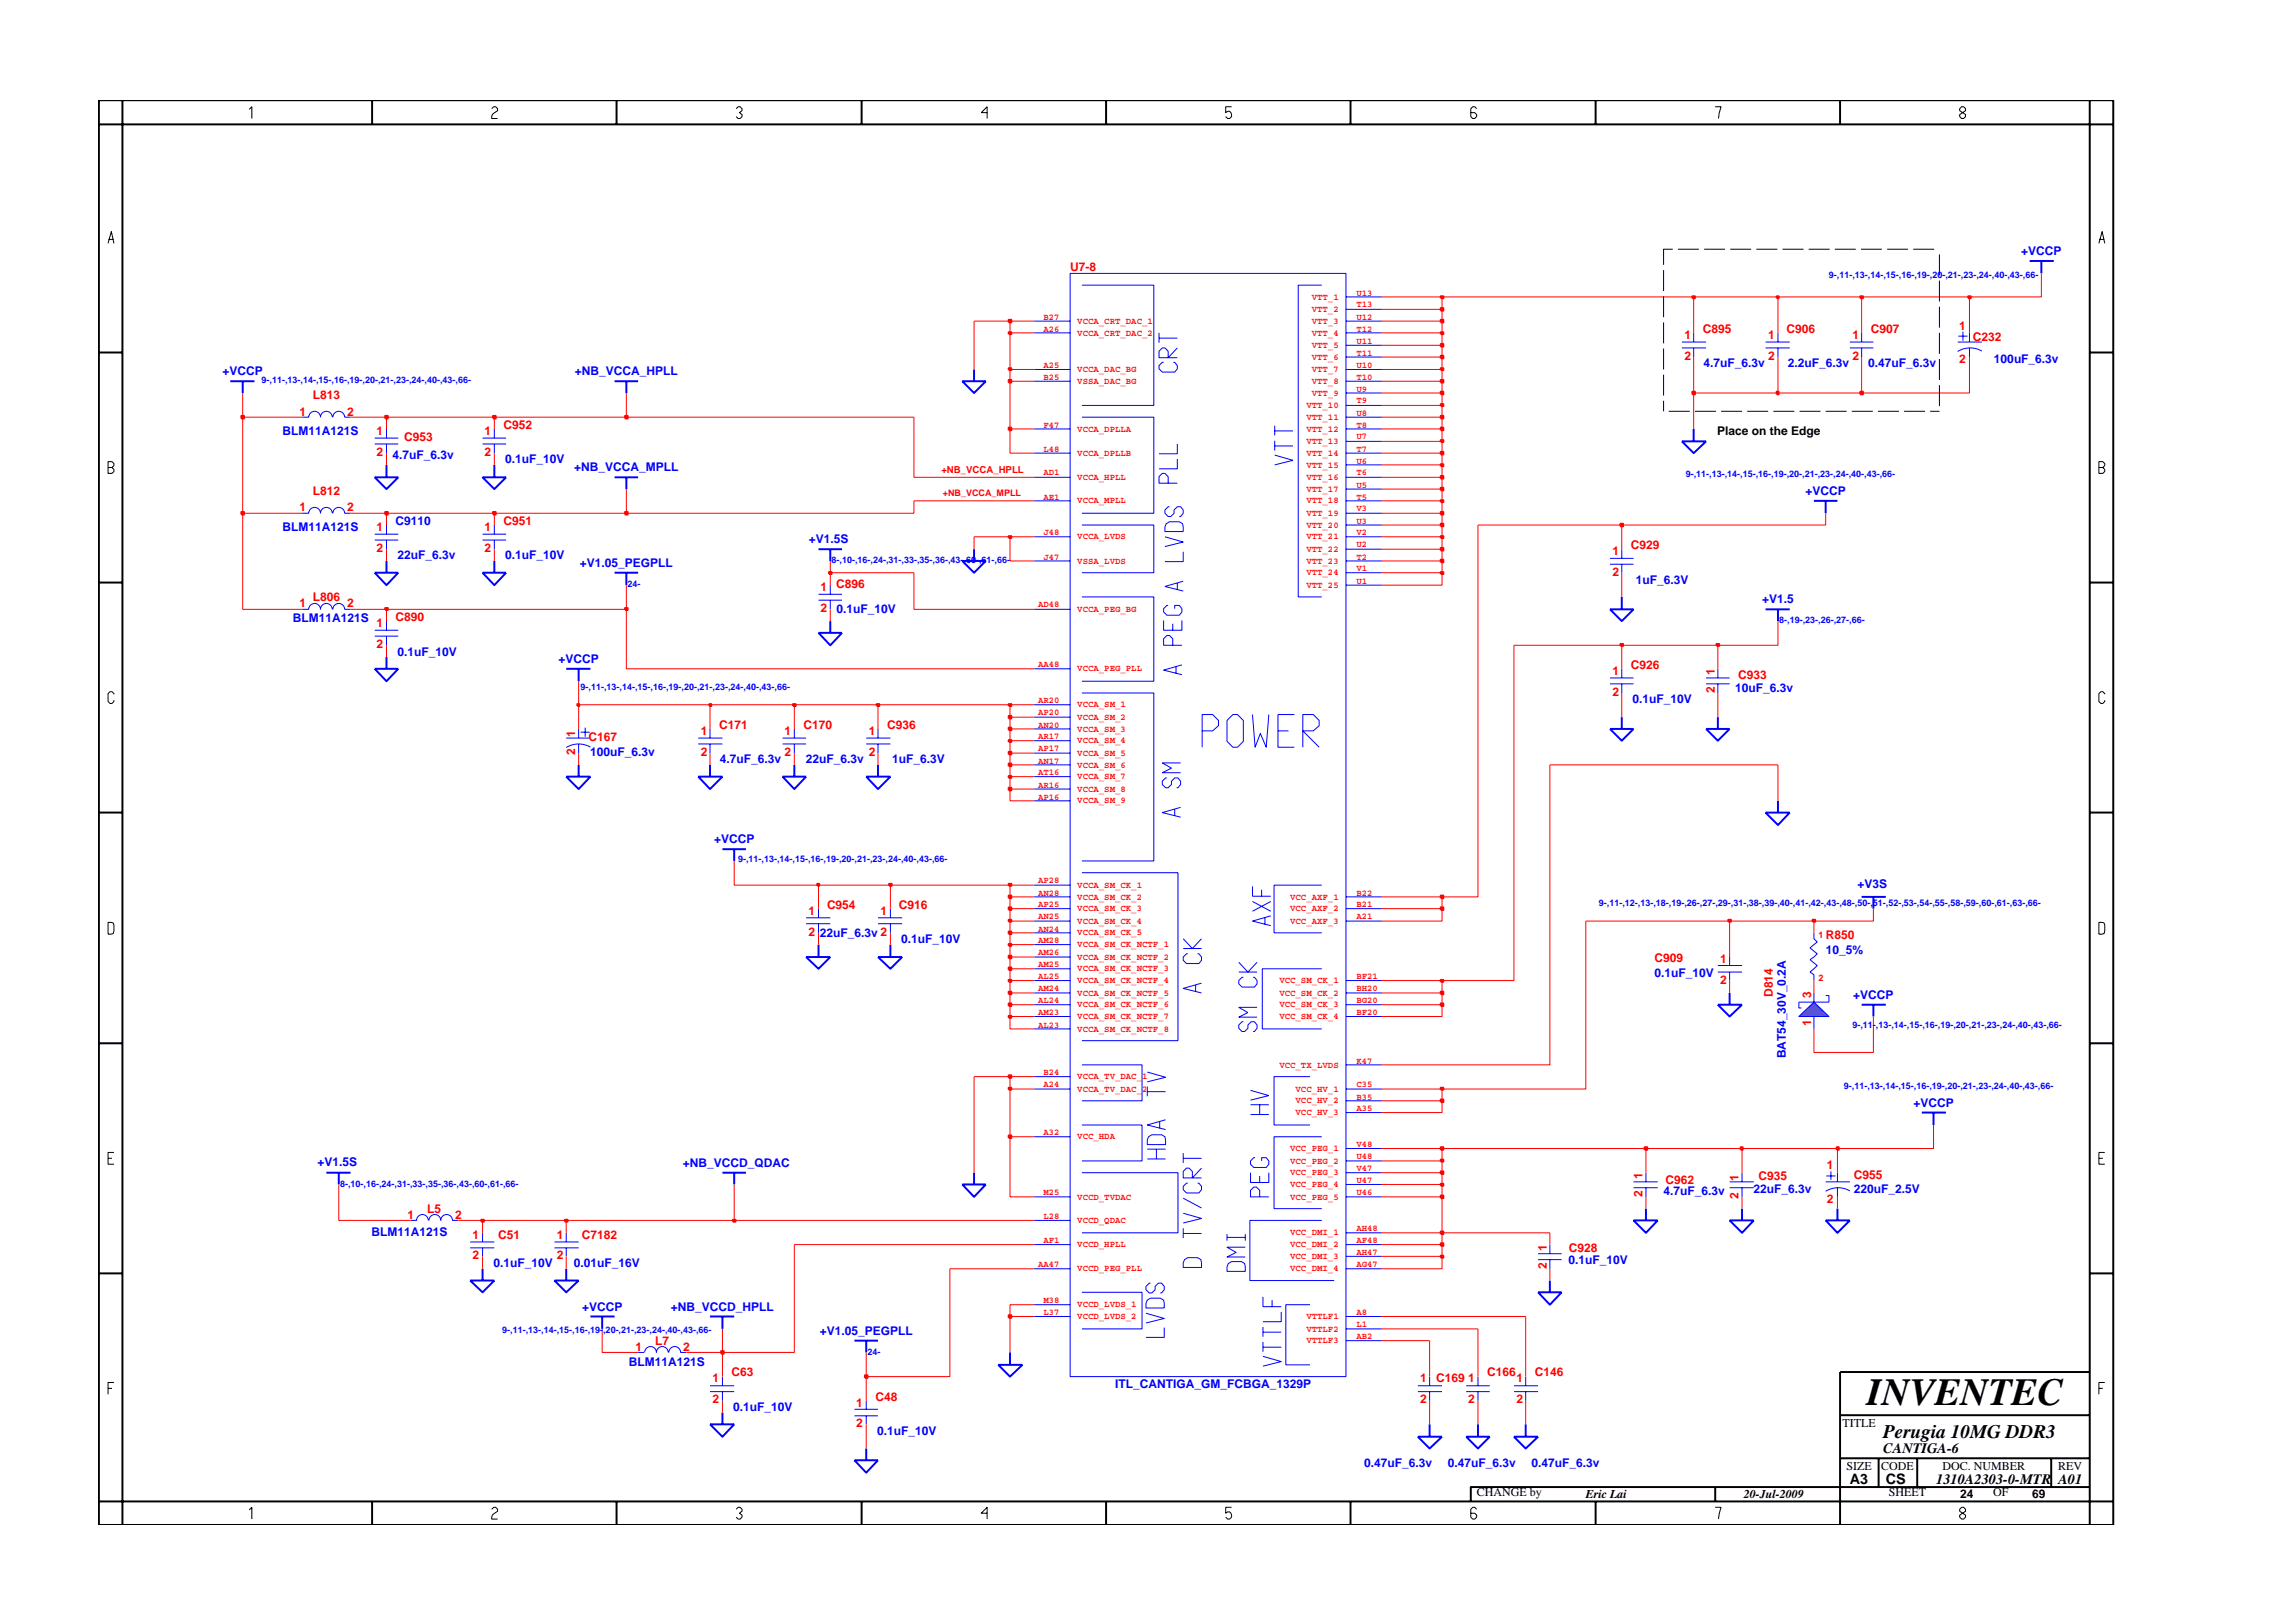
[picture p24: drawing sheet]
<svg xmlns="http://www.w3.org/2000/svg" width="297mm" height="210mm" viewBox="0 0 297 210" stroke-linecap="round" stroke-linejoin="round" font-family="sans-serif">
<defs><g id="words">
<text font-size="5" x="241.8" y="182">INVENTEC</text>
<text font-size="2.5" x="244" y="186.3">Perugia 10MG DDR3</text>
<g font-size="1.9">
<text x="244" y="188.2">CANTIGA-6</text>
<text x="239.6" y="192.2">A3</text>
<text x="244.3" y="192.3">CS</text>
<text x="250.8" y="192.2">1310A2303-0-MTR</text>
<text x="266.6" y="192.2">A01</text>
</g>
<g font-size="1.6" fill="#f00">
<text x="138.6" y="35.2">U7-8</text>
<text x="218.2" y="44">1</text>
<text x="218.2" y="46.7">2</text>
<text x="220.6" y="43.2">C895</text>
<text x="229" y="44">1</text>
<text x="229" y="46.7">2</text>
<text x="231.4" y="43.2">C906</text>
<text x="240" y="44">1</text>
<text x="240" y="46.7">2</text>
<text x="242.3" y="43.2">C907</text>
<text x="253.8" y="42.8">1</text>
<text x="253.8" y="47">2</text>
<text x="255.6" y="44.1">C232</text>
<text x="38.8" y="53.9">1</text>
<text x="40.5" y="51.7">L813</text>
<text x="45" y="53.9">2</text>
<text x="48.8" y="56.3">1</text>
<text x="48.8" y="59.1">2</text>
<text x="52.4" y="57.2">C953</text>
<text x="62.7" y="56.3">1</text>
<text x="62.7" y="59.1">2</text>
<text x="65.2" y="55.6">C952</text>
<text x="40.5" y="64.1">L812</text>
<text x="38.8" y="66.2">1</text>
<text x="45" y="66.2">2</text>
<text x="48.8" y="68.8">1</text>
<text x="48.8" y="71.5">2</text>
<text x="62.7" y="68.8">1</text>
<text x="62.7" y="71.5">2</text>
<text x="65.2" y="68">C951</text>
<text x="208.9" y="71.9">1</text>
<text x="211.3" y="71.1">C929</text>
<text x="40.5" y="77.9">L806</text>
<text x="106.3" y="76.6">1</text>
<text x="108.3" y="76.1">C896</text>
<text x="208.9" y="74.6">2</text>
<text x="38.8" y="78.7">1</text>
<text x="45" y="78.7">2</text>
<text x="48.8" y="81.2">1</text>
<text x="48.8" y="83.9">2</text>
<text x="51.3" y="80.4">C890</text>
<text x="106.3" y="79.3">2</text>
<text x="208.9" y="87.4">1</text>
<text x="211.3" y="86.7">C926</text>
<text x="222.1" y="89.8" transform="rotate(-90 222.1 89.8)">2</text>
<text x="222.1" y="87.5" transform="rotate(-90 222.1 87.5)">1</text>
<text x="225.2" y="88">C933</text>
<text x="74.5" y="95.5" transform="rotate(-90 74.5 95.5)">1</text>
<text x="90.8" y="95.2">1</text>
<text x="93.2" y="94.4">C171</text>
<text x="101.6" y="95.2">1</text>
<text x="104.1" y="94.4">C170</text>
<text x="112.5" y="95.2">1</text>
<text x="114.9" y="94.4">C936</text>
<text x="208.9" y="90.2">2</text>
<text x="74.5" y="97.8" transform="rotate(-90 74.5 97.8)">2</text>
<text x="76.2" y="96">C167</text>
<text x="90.8" y="98">2</text>
<text x="101.6" y="98">2</text>
<text x="112.5" y="98">2</text>
<text x="104.7" y="118.5">1</text>
<text x="107.1" y="117.8">C954</text>
<text x="114.1" y="118.5">1</text>
<text x="116.4" y="117.8">C916</text>
<text x="104.7" y="121.2">2</text>
<text x="214.3" y="124.6">C909</text>
<text x="222.9" y="124.7">1</text>
<text x="236.5" y="121.6">R850</text>
<text x="222.9" y="127.4">2</text>
<text x="229.6" y="129.1" transform="rotate(-90 229.6 129.1)">D814</text>
<text x="234.6" y="129.2" transform="rotate(-90 234.6 129.2)">3</text>
<text x="234.6" y="133" transform="rotate(-90 234.6 133)">1</text>
<text x="212.8" y="155.1" transform="rotate(-90 212.8 155.1)">2</text>
<text x="212.8" y="152.8" transform="rotate(-90 212.8 152.8)">1</text>
<text x="215.8" y="153.4">C962</text>
<text x="225.2" y="155.3" transform="rotate(-90 225.2 155.3)">2</text>
<text x="225.2" y="153" transform="rotate(-90 225.2 153)">1</text>
<text x="227.8" y="152.9">C935</text>
<text x="236.7" y="151.5">1</text>
<text x="236.7" y="155.8">2</text>
<text x="240.1" y="152.8">C955</text>
<text x="52.8" y="157.9">1</text>
<text x="55.3" y="157.2">L5</text>
<text x="59" y="157.9">2</text>
<text x="61.2" y="160.5">1</text>
<text x="64.5" y="160.4">C51</text>
<text x="72.1" y="160.5">1</text>
<text x="75.4" y="160.5">C7182</text>
<text x="61.2" y="163.2">2</text>
<text x="72.1" y="163.2">2</text>
<text x="200.4" y="164.4" transform="rotate(-90 200.4 164.4)">2</text>
<text x="200.4" y="162.1" transform="rotate(-90 200.4 162.1)">1</text>
<text x="203.2" y="162.2">C928</text>
<text x="82.3" y="175">1</text>
<text x="84.9" y="174.3">L7</text>
<text x="88.5" y="175">2</text>
<text x="92.3" y="179.1">1</text>
<text x="94.8" y="178.3">C63</text>
<text x="184" y="179.1">1</text>
<text x="186" y="179.1">C169</text>
<text x="190.2" y="179.1">1</text>
<text x="192.6" y="178.3">C166</text>
<text x="196.4" y="179.1">1</text>
<text x="198.8" y="178.3">C146</text>
<text x="92.3" y="181.8">2</text>
<text x="110.9" y="182.2">1</text>
<text x="110.9" y="184.9">2</text>
<text x="113.4" y="181.4">C48</text>
<text x="184" y="181.8">2</text>
<text x="190.2" y="181.8">2</text>
<text x="196.4" y="181.8">2</text>
</g>
<g font-size="1.6" fill="#00f">
<text x="261.8" y="33">+VCCP</text>
<text x="220.7" y="47.6">4.7uF_6.3v</text>
<text x="231.6" y="47.6">2.2uF_6.3v</text>
<text x="242" y="47.6">0.47uF_6.3v</text>
<text x="258.3" y="47">100uF_6.3v</text>
<text x="28.8" y="48.6">+VCCP</text>
<text x="74.5" y="48.6">+NB_VCCA_HPLL</text>
<text x="36.6" y="56.3">BLM11A121S</text>
<text x="50.8" y="59.5">4.7uF_6.3v</text>
<text x="65.4" y="60">0.1uF_10V</text>
<text x="74.4" y="61.1">+NB_VCCA_MPLL</text>
<text x="233.9" y="64.1">+VCCP</text>
<text x="36.6" y="68.8">BLM11A121S</text>
<text x="51.3" y="68">C9110</text>
<text x="104.8" y="70.3">+V1.5S</text>
<text x="51.5" y="72.5">22uF_6.3v</text>
<text x="65.4" y="72.5">0.1uF_10V</text>
<text x="75.1" y="73.4">+V1.05_PEGPLL</text>
<text x="211.9" y="75.6">1uF_6.3V</text>
<text x="37.9" y="80.6">BLM11A121S</text>
<text x="108.4" y="79.4">0.1uF_10V</text>
<text x="228.3" y="78.1">+V1.5</text>
<text x="51.5" y="84.9">0.1uF_10V</text>
<text x="72.3" y="85.9">+VCCP</text>
<text x="224.8" y="89.7">10uF_6.3v</text>
<text x="211.5" y="91.1">0.1uF_10V</text>
<text x="76.4" y="98">100uF_6.3v</text>
<text x="93.3" y="98.9">4.7uF_6.3v</text>
<text x="104.4" y="98.9">22uF_6.3v</text>
<text x="115.6" y="98.9">1uF_6.3V</text>
<text x="92.5" y="109.2">+VCCP</text>
<text x="240.6" y="115">+V3S</text>
<text x="106.2" y="121.4">22uF_6.3v 2</text>
<text x="116.8" y="122.2">0.1uF_10V</text>
<text x="236.5" y="123.6">10_5%</text>
<text x="214.3" y="126.5">0.1uF_10V</text>
<text x="240.1" y="129.4">+VCCP</text>
<text x="231.3" y="137.1" transform="rotate(-90 231.3 137.1)">BAT54_30V_0.2A</text>
<text x="247.9" y="143.4">+VCCP</text>
<text x="41.1" y="151.1">+V1.5S</text>
<text x="88.5" y="151.1">+NB_VCCD_QDAC</text>
<text x="215.5" y="154.8">4.7uF_6.3v</text>
<text x="227.2" y="154.6">22uF_6.3v</text>
<text x="240.1" y="154.5">220uF_2.5V</text>
<text x="48.1" y="160.1">BLM11A121S</text>
<text x="63.9" y="164.2">0.1uF_10V</text>
<text x="74.3" y="164.2">0.01uF_16V</text>
<text x="203.2" y="163.8">0.1uF_10V</text>
<text x="75.4" y="169.8">+VCCP</text>
<text x="86.9" y="169.8">+NB_VCCD_HPLL</text>
<text x="106.2" y="172.9">+V1.05_PEGPLL</text>
<text x="81.5" y="177">BLM11A121S</text>
<text x="144.5" y="179.9">ITL_CANTIGA_GM_FCBGA_1329P</text>
<text x="95" y="182.8">0.1uF_10V</text>
<text x="113.6" y="185.9">0.1uF_10V</text>
<text x="176.7" y="190">0.47uF_6.3v</text>
<text x="187.6" y="190">0.47uF_6.3v</text>
<text x="198.4" y="190">0.47uF_6.3v</text>
</g>
<g font-size="1.6">
<text x="222.4" y="56.3">Place on the Edge</text>
<text x="238.7" y="184.8">TITLE</text>
<text x="239.2" y="190.4">SIZE</text>
<text x="243.7" y="190.4">CODE</text>
<text x="251.6" y="190.4">DOC. NUMBER</text>
<text x="266.6" y="190.4">REV</text>
<text x="191.3" y="193.9">CHANGE by</text>
<text x="205.4" y="194.1">Eric Lai</text>
<text x="225.9" y="194.1">20-Jul-2009</text>
<text x="244.7" y="193.9">SHEET</text>
<text x="253.9" y="194.1">24</text>
<text x="258.2" y="193.9">OF</text>
<text x="263.3" y="194.1">69</text>
</g>
<g font-size="1.2" fill="#f00">
<text x="135.2" y="41.4">B27</text>
<text x="139.6" y="41.9">VCCA_CRT_DAC_1</text>
<text x="169.9" y="40.4">VTT_2</text>
<text x="169.9" y="41.9">VTT_3</text>
<text x="169.9" y="38.8">VTT_1</text>
<text x="175.7" y="39.8">T13</text>
<text x="175.7" y="41.4">U12</text>
<text x="175.7" y="38.3">U13</text>
<text x="135.2" y="43">A26</text>
<text x="135.2" y="47.6">A25</text>
<text x="139.6" y="43.5">VCCA_CRT_DAC_2</text>
<text x="169.9" y="43.5">VTT_4</text>
<text x="169.9" y="45.1">VTT_5</text>
<text x="169.9" y="46.6">VTT_6</text>
<text x="175.7" y="43">T12</text>
<text x="175.7" y="44.6">U11</text>
<text x="175.7" y="46.1">T11</text>
<text x="175.7" y="47.6">U10</text>
<text x="135.2" y="49.2">B25</text>
<text x="139.6" y="48.2">VCCA_DAC_BG</text>
<text x="139.6" y="49.7">VSSA_DAC_BG</text>
<text x="169.2" y="52.9">VTT_10</text>
<text x="169.9" y="48.2">VTT_7</text>
<text x="169.9" y="49.7">VTT_8</text>
<text x="169.9" y="51.3">VTT_9</text>
<text x="175.7" y="50.7">U9</text>
<text x="175.7" y="49.2">T10</text>
<text x="175.7" y="52.3">T9</text>
<text x="175.7" y="53.9">U8</text>
<text x="135.2" y="55.4">F47</text>
<text x="135.2" y="58.5">L48</text>
<text x="139.6" y="55.9">VCCA_DPLLA</text>
<text x="139.6" y="59">VCCA_DPLLB</text>
<text x="169.2" y="54.4">VTT_11</text>
<text x="169.2" y="55.9">VTT_12</text>
<text x="169.2" y="57.5">VTT_13</text>
<text x="169.2" y="59">VTT_14</text>
<text x="175.7" y="55.4">T8</text>
<text x="175.7" y="56.9">U7</text>
<text x="175.7" y="58.5">T7</text>
<text x="121.9" y="61.3">+NB_VCCA_HPLL</text>
<text x="122.1" y="64.3">+NB_VCCA_MPLL</text>
<text x="135.2" y="61.6">AD1</text>
<text x="135.2" y="64.7">AE1</text>
<text x="139.6" y="62.2">VCCA_HPLL</text>
<text x="139.6" y="65.2">VCCA_MPLL</text>
<text x="169.2" y="65.2">VTT_18</text>
<text x="169.2" y="60.6">VTT_15</text>
<text x="169.2" y="62.2">VTT_16</text>
<text x="169.2" y="63.7">VTT_17</text>
<text x="175.7" y="63.2">U5</text>
<text x="175.7" y="64.7">T5</text>
<text x="175.7" y="60.1">U6</text>
<text x="175.7" y="61.6">T6</text>
<text x="135.2" y="69.4">J48</text>
<text x="139.6" y="69.9">VCCA_LVDS</text>
<text x="169.2" y="66.8">VTT_19</text>
<text x="169.2" y="68.4">VTT_20</text>
<text x="169.2" y="69.9">VTT_21</text>
<text x="169.2" y="71.5">VTT_22</text>
<text x="175.7" y="66.2">V3</text>
<text x="175.7" y="67.8">U3</text>
<text x="175.7" y="69.4">V2</text>
<text x="175.7" y="70.9">U2</text>
<text x="135.2" y="72.5">J47</text>
<text x="139.6" y="73">VSSA_LVDS</text>
<text x="169.2" y="73">VTT_23</text>
<text x="169.2" y="74.5">VTT_24</text>
<text x="169.2" y="76.1">VTT_25</text>
<text x="175.7" y="72.5">T2</text>
<text x="175.7" y="74">V1</text>
<text x="175.7" y="75.6">U1</text>
<text x="134.5" y="78.7">AD48</text>
<text x="139.6" y="79.3">VCCA_PEG_BG</text>
<text x="134.5" y="86.5">AA48</text>
<text x="139.6" y="87">VCCA_PEG_PLL</text>
<text x="134.5" y="91.1">AR20</text>
<text x="134.5" y="92.7">AP20</text>
<text x="134.5" y="94.3">AN20</text>
<text x="134.5" y="95.8">AR17</text>
<text x="139.6" y="93.3">VCCA_SM_2</text>
<text x="139.6" y="94.8">VCCA_SM_3</text>
<text x="139.6" y="91.6">VCCA_SM_1</text>
<text x="134.5" y="97.3">AP17</text>
<text x="134.5" y="98.9">AN17</text>
<text x="134.5" y="100.4">AT16</text>
<text x="139.6" y="96.3">VCCA_SM_4</text>
<text x="139.6" y="97.9">VCCA_SM_5</text>
<text x="139.6" y="99.4">VCCA_SM_6</text>
<text x="139.6" y="101">VCCA_SM_7</text>
<text x="134.5" y="102.1">AR16</text>
<text x="134.5" y="103.6">AP16</text>
<text x="139.6" y="102.6">VCCA_SM_8</text>
<text x="139.6" y="104.1">VCCA_SM_9</text>
<text x="134.5" y="114.4">AP28</text>
<text x="134.5" y="116">AN28</text>
<text x="134.5" y="117.5">AP25</text>
<text x="134.5" y="119.1">AN25</text>
<text x="139.6" y="115">VCCA_SM_CK_1</text>
<text x="139.6" y="116.5">VCCA_SM_CK_2</text>
<text x="139.6" y="118.1">VCCA_SM_CK_3</text>
<text x="139.6" y="119.7">VCCA_SM_CK_4</text>
<text x="167.1" y="116.5">VCC_AXF_1</text>
<text x="167.1" y="118.1">VCC_AXF_2</text>
<text x="167.1" y="119.7">VCC_AXF_3</text>
<text x="175.7" y="116">B22</text>
<text x="175.7" y="117.5">B21</text>
<text x="175.7" y="119.1">A21</text>
<text x="134.5" y="120.7">AN24</text>
<text x="134.5" y="122.2">AM28</text>
<text x="134.5" y="123.7">AM26</text>
<text x="134.5" y="125.3">AM25</text>
<text x="139.6" y="121.2">VCCA_SM_CK_5</text>
<text x="139.6" y="122.7">VCCA_SM_CK_NCTF_1</text>
<text x="139.6" y="124.3">VCCA_SM_CK_NCTF_2</text>
<text x="139.6" y="125.8">VCCA_SM_CK_NCTF_3</text>
<text x="235.6" y="121.6">1</text>
<text x="134.5" y="130">AL24</text>
<text x="134.5" y="131.5">AM23</text>
<text x="134.5" y="126.9">AL25</text>
<text x="134.5" y="128.4">AM24</text>
<text x="139.6" y="130.5">VCCA_SM_CK_NCTF_6</text>
<text x="139.6" y="127.4">VCCA_SM_CK_NCTF_4</text>
<text x="139.6" y="129">VCCA_SM_CK_NCTF_5</text>
<text x="165.7" y="127.4">VCC_SM_CK_1</text>
<text x="165.7" y="129">VCC_SM_CK_2</text>
<text x="165.7" y="130.5">VCC_SM_CK_3</text>
<text x="175.7" y="126.9">BF21</text>
<text x="175.7" y="128.4">BH20</text>
<text x="175.7" y="130">BG20</text>
<text x="175.7" y="131.5">BF20</text>
<text x="235.6" y="127">2</text>
<text x="134.5" y="133.1">AL23</text>
<text x="139.6" y="132">VCCA_SM_CK_NCTF_7</text>
<text x="139.6" y="133.6">VCCA_SM_CK_NCTF_8</text>
<text x="165.7" y="132">VCC_SM_CK_4</text>
<text x="175.7" y="137.8">K47</text>
<text x="135.2" y="139.3">B24</text>
<text x="135.2" y="140.8">A24</text>
<text x="139.6" y="139.8">VCCA_TV_DAC_1</text>
<text x="139.6" y="141.4">VCCA_TV_DAC_2</text>
<text x="165.7" y="138.3">VCC_TX_LVDS</text>
<text x="167.8" y="141.4">VCC_HV_1</text>
<text x="167.8" y="143">VCC_HV_2</text>
<text x="175.7" y="140.8">C35</text>
<text x="175.7" y="142.4">B35</text>
<text x="175.7" y="144">A35</text>
<text x="135.2" y="147.1">A32</text>
<text x="139.6" y="147.6">VCC_HDA</text>
<text x="167.1" y="149.1">VCC_PEG_1</text>
<text x="167.8" y="144.5">VCC_HV_3</text>
<text x="175.7" y="148.6">V48</text>
<text x="135.2" y="154.8">M25</text>
<text x="139.6" y="155.4">VCCD_TVDAC</text>
<text x="167.1" y="150.7">VCC_PEG_2</text>
<text x="167.1" y="152.3">VCC_PEG_3</text>
<text x="167.1" y="153.8">VCC_PEG_4</text>
<text x="167.1" y="155.4">VCC_PEG_5</text>
<text x="175.7" y="150.1">U48</text>
<text x="175.7" y="151.8">V47</text>
<text x="175.7" y="153.3">U47</text>
<text x="175.7" y="154.8">U46</text>
<text x="135.2" y="161.1">AF1</text>
<text x="135.2" y="157.9">L28</text>
<text x="139.6" y="161.6">VCCD_HPLL</text>
<text x="139.6" y="158.4">VCCD_QDAC</text>
<text x="167.1" y="160.1">VCC_DMI_1</text>
<text x="167.1" y="161.6">VCC_DMI_2</text>
<text x="175.7" y="159.5">AH48</text>
<text x="175.7" y="161.1">AF48</text>
<text x="134.5" y="164.2">AA47</text>
<text x="139.6" y="164.7">VCCD_PEG_PLL</text>
<text x="167.1" y="163.1">VCC_DMI_3</text>
<text x="167.1" y="164.7">VCC_DMI_4</text>
<text x="175.7" y="162.6">AH47</text>
<text x="175.7" y="164.2">AG47</text>
<text x="135.2" y="168.9">M38</text>
<text x="135.2" y="170.4">L37</text>
<text x="139.6" y="169.4">VCCD_LVDS_1</text>
<text x="139.6" y="170.9">VCCD_LVDS_2</text>
<text x="169.2" y="170.9">VTTLF1</text>
<text x="169.2" y="172.5">VTTLF2</text>
<text x="175.7" y="170.4">A8</text>
<text x="175.7" y="171.9">L1</text>
<text x="175.7" y="173.5">AB2</text>
<text x="169.2" y="174">VTTLF3</text>
</g>
<g font-size="1.2" fill="#00f">
<text x="236.9" y="36">9-,11-,13-,14-,15-,16-,19-,20-,21-,23-,24-,40-,43-,66-</text>
<text x="33.9" y="49.6">9-,11-,13-,14-,15-,16-,19-,20-,21-,23-,24-,40-,43-,66-</text>
<text x="218.4" y="61.8">9-,11-,13-,14-,15-,16-,19-,20-,21-,23-,24-,40-,43-,66-</text>
<text x="81.3" y="76.1">24-</text>
<text x="107.7" y="73">8-,10-,16-,24-,31-,33-,35-,36-,43-,60-,61-,66-</text>
<text x="230.5" y="80.7">8-,19-,23-,26-,27-,66-</text>
<text x="75.2" y="89.4">9-,11-,13-,14-,15-,16-,19-,20-,21-,23-,24-,40-,43-,66-</text>
<text x="95.6" y="111.6">9-,11-,13-,14-,15-,16-,19-,20-,21-,23-,24-,40-,43-,66-</text>
<text x="207.1" y="117.4">9-,11-,12-,13-,18-,19-,26-,27-,29-,31-,38-,39-,40-,41-,42-,43-,48-,50-,51-,52-,53-,54-,55-,58-,59-,60-,61-,63-,66-</text>
<text x="240" y="133.2">9-,11-,13-,14-,15-,16-,19-,20-,21-,23-,24-,40-,43-,66-</text>
<text x="238.9" y="141.1">9-,11-,13-,14-,15-,16-,19-,20-,21-,23-,24-,40-,43-,66-</text>
<text x="44.1" y="153.7">8-,10-,16-,24-,31-,33-,35-,36-,43-,60-,61-,66-</text>
<text x="65.1" y="172.7">9-,11-,13-,14-,15-,16-,19-,20-,21-,23-,24-,40-,43-,66-</text>
<text x="112.4" y="175.5">24-</text>
</g>
</g></defs>
<g fill="none" stroke="#00f" stroke-width=".13">
<path d="M138.6 35.4h35.8v142.9h-35.8zM140.2 36.9h9.3v15.6h-9.3M171.2 36.9h-3v40.4h3M174.4 38.5h4.6M39.1 54h.9a.76 .76 0 0 1 .8-.7 .76 .76 0 0 1 .7 .7 .76 .76 0 0 1 .8-.7 .76 .76 0 0 1 .7 .7M43.1 54a.76 .76 0 0 1 .8-.7 .76 .76 0 0 1 .7 .7h.8M134 41.6h4.6M134 43.1h4.6M134 55.6h4.6M134 58.7h4.6M134 47.9h4.6M134 49.4h4.6"/>
<path d="M140.2 54h9.3v12.5h-9.3M150.1 43.1v1.3M150.1 43.8h2.4M150.7 46.9h-.1l-.5 .5v.4l.5 .4h1.6l.3-.4v-.4l-.3-.5h-.2M152.5 45.1l-1.2 1.2v-.8l-.4-.4h-.3l-.5 .4v.8h2.4M152.5 57.5v1.3h-2.4M152.5 59.5v1.2h-2.4M165.1 59l2.4 .6-2.4 .6M165.1 55.1v1.3M165.1 57.1v1.3M165.1 57.8h2.4M165.1 55.8h2.4"/>
<path d="M174.4 54h4.6M174.4 41.6h4.6M174.4 43.1h4.6M174.4 55.6h4.6M174.4 58.7h4.6M174.4 57.2h4.6M174.4 40.1h4.6M174.4 44.7h4.6M174.4 46.3h4.6M174.4 47.9h4.6M174.4 49.4h4.6M174.4 50.9h4.6"/>
<path d="M174.4 52.5h4.6M39.1 66.5h.9a.76 .76 0 0 1 .8-.8 .76 .76 0 0 1 .7 .8 .76 .76 0 0 1 .8-.8 .76 .76 0 0 1 .7 .8M43.1 66.5a.76 .76 0 0 1 .8-.8 .76 .76 0 0 1 .7 .8h.8M62.5 69.2h3.1M62.5 70h3.1M64 68v1.2M64 70v1.1M134 69.5h4.6M134 78.9h4.6M134 61.8h4.6M134 64.9h4.6M134 72.7h4.6"/>
<path d="M140.2 77.3h9.3v11h-9.3M140.2 68h9.3v6.2h-9.3M150.9 69.5l2.4 .7-2.4 .6M151.1 67.8l.4-.2h1.3l.4 .2 .1 1.1h-2.4v-.6zM151.3 62.6v-.8l-.4-.5h-.3l-.5 .5v.8h2.4M151.3 78.4h-.1l-.5 .5v.4l.5 .4h1.6l.3-.4v-.4l-.3-.5h-.6v.5M151.5 65.6h-.2l-.4 .5v.4l.4 .4h.4l.4-.4v-.4l.4-.5h.4l.4 .5v.4l-.4 .4h-.1M152.5 75.6v.8M153.3 75.3l-2.4 .7 2.4 .6M153.3 71.5v1.3h-2.4M174.4 66.5h4.6M174.4 68h4.6"/>
<path d="M174.4 69.5h4.6M174.4 71.1h4.6M174.4 61.8h4.6M174.4 64.9h4.6M174.4 60.2h4.6M174.4 63.4h4.6M174.4 72.7h4.6M174.4 74.2h4.6M174.4 75.8h4.6M73.3 95.6h3.2M75 94.4v1.2M75 96.4v1.2"/>
<path d="M75.2 94.9h1.2M75.8 94.3v1.1M76.5 96.8a3 3 0 0 0-3.2 0M134 86.6h4.6M134 91.3h4.6M134 92.9h4.6M134 94.4h4.6M134 96h4.6M134 97.6h4.6M134 99.1h4.6M140.2 89.8h9.3v21.7h-9.3M150.7 80.4v1.2h2.4v-1.2"/>
<path d="M151.9 83.6v-.9l-.4-.4h-.3l-.5 .4v.9h2.4M151.9 80.8v.8M152.3 86.4v.8M152.9 98.8h-2.3l1.2 .7-1.2 .6h2.3M153.1 86.1l-2.4 .7 2.4 .6M155.7 94.7h1.4l.7-.7v-.7l-.7-.7h-1.4v4.2M159.7 92.6h.6l.8 .7v2.7l-.8 .8h-.6l-.8-.8v-2.7zM162.2 92.6l.4 4.2 .7-1.8 .7 1.8 .4-4.2M165.6 94.7h1.3M167.7 92.6h-2.1v4.2h2.1M168.8 96.8v-4.2h1.3l.8 .7v.7l-.8 .7h-1.3l2.1 2.1M104.4 118.9h3.2"/>
<path d="M104.4 119.7h3.2M106 117.7v1.2M106 119.7v1.1M134 114.7h4.6M134 116.2h4.6M134 117.7h4.6M134 119.3h4.6M134 100.6h4.6M134 102.2h4.6M134 103.7h4.6M140.2 113.1h12.4v21.7h-12.4M151.2 100.8h-.2l-.4 .4v.4l.4 .5h.3l.5-.5v-.4l.4-.4h.4l.3 .4v.4l-.3 .5h-.2"/>
<path d="M152.2 104.8v.9M152.9 104.6l-2.3 .7 2.3 .6M162.2 116.8l2.4 1.3M162.2 114.8v1.3h2.4M163.4 115.3v.8M163.9 118.9v.8M164.6 118.6l-2.4 .7 2.4 .6M164.6 116.8l-2.4 1.3M171.2 114.7h-6.2v6.1h6.2M174.4 116.2h4.6M174.4 117.7h4.6M174.4 119.3h4.6"/>
<path d="M134 139.5h4.6M134 127h4.6M134 128.6h4.6M134 130.2h4.6M134 131.7h4.6M134 120.8h4.6M134 122.4h4.6M134 124h4.6M134 125.5h4.6M134 133.3h4.6M140.2 138h7.7v4.6h-7.7M148.6 138.9l2.4 .7-2.4 .6"/>
<path d="M153.3 122.9h2.3M153.3 121.6l1.2 1.3 1.1-1.3M153.9 123.6h-.2l-.4 .4v.4l.4 .4h1.6l.3-.4v-.4l-.3-.4h-.2M154.9 127.6v.9M155.6 127.4l-2.3 .6 2.3 .6M160.5 125.9h2.3M160.5 124.7l1.2 1.2 1.1-1.2M161.1 132.4h-.2l-.4 .4v.4l.4 .4h.3l.5-.4v-.4l.4-.4h.4l.3 .4v.4l-.3 .4h-.2M161.1 126.6h-.2l-.4 .4v.5l.4 .4h1.6l.3-.4v-.5l-.3-.4h-.2M162.8 130.5h-2.3l1.2 .7-1.2 .6h2.3M169.7 139.5h-4.7v6.2h4.7M171.2 125.5h-7.7v7.8h7.7"/>
<path d="M174.4 127h4.6M174.4 128.6h4.6M174.4 130.2h4.6M174.4 131.7h4.6M174.4 138h4.6M222.5 125.9h3.2M222.5 125.1h3.2M224.1 124v1.1M224.1 125.9v1.1M233 129.8h3.9M235 128.6v1.2M235 131.7v1.6"/>
<path d="M134 141.1h4.6M134 155.1h4.6M134 158.1h4.6M134 147.3h4.6M140.2 151.9h12.4v7.8h-12.4M140.2 145.7h7.7v4.7h-7.7M148.6 150.1h2.4M148.6 148.9h2.4M148.6 140.7v1.3M148.6 141.4h2.4M148.8 147.3l.4-.3h1.3l.4 .3 .1 1h-2.4v-.6zM149.8 148.9v1.2"/>
<path d="M150.2 145.3v.9M151 145.1l-2.4 .6 2.4 .6M153.3 149.4v1.3M153.3 159.1v1.3M153.3 159.8h2.3M153.3 157.2l2.3 .6-2.3 .6M153.3 155.2l2.3 1.3M153.3 150.1h2.3M153.9 153.3h-.2l-.4 .4v.4l.4 .4h1.6l.3-.4v-.4l-.3-.4h-.2M155.6 151.3l-1.1 1.3v-.8l-.5-.5h-.3l-.4 .5v.8h2.3M158.9 159.9v.8M161.3 159.9v.8"/>
<path d="M162 151.9v1.3h2.4v-1.3M162 144.4h2.4M162 143.1h2.4M162 141.3l2.4 .6-2.4 .6M162.6 150h-.2l-.4 .4v.4l.4 .4h1.6l.4-.4v-.4l-.4-.4h-.6v.4M163.2 155.1v-.9l-.4-.4h-.4l-.4 .4v.9h2.4M163.2 143.1v1.3M163.2 152.3v.9M171.2 147.3h-6.2v9.3h6.2M171.2 158.1h-9.3v7.8h10.9M174.4 141.1h4.6M174.4 155.1h4.6"/>
<path d="M174.4 159.7h4.6M174.4 142.6h4.6M174.4 148.8h4.6M174.4 150.4h4.6M174.4 151.9h4.6M174.4 153.4h4.6M174.4 144.1h4.6M211.6 153.1h3.1M211.6 153.9h3.1M213.2 151.9v1.2M213.2 153.9v1.2M236.5 153.1h3.1"/>
<path d="M236.6 152.3h1.2M237.2 151.8v1.1M238 151.9v1.2M238 153.9v1.2M239.6 154.3a3 3 0 0 0-3.1 0M134 164.4h4.6M134 161.2h4.6M134 170.5h4.6M134 169h4.6M140.2 167.4h7.7v4.8h-7.7M148.4 170.1l2.4 .7-2.4 .6M148.6 168.4l.4-.2h1.3l.4 .2 .1 1h-2.4v-.5z"/>
<path d="M149 166.2h-.1l-.5 .5v.4l.5 .4h.3l.4-.4v-.4l.5-.5h.4l.3 .5v.4l-.3 .4h-.2M150.8 172v1.3h-2.4M153.4 163.2l.5-.3h1.2l.5 .3v1h-2.3v-.6zM158.9 160.3h2.4M159.1 163.7l.4-.3h1.3l.4 .3 .1 1h-2.4v-.6zM161.3 161.6h-2.4l1.2 .6-1.2 .6h2.4M163.6 175.7l2.4 .7-2.4 .6M163.6 168v1.3h2.4M163.6 171.9v1.3M163.6 173.8v1.3M163.6 174.5h2.4M163.6 172.6h2.4"/>
<path d="M164.8 168.4v.9M166 170v1.2h-2.4M169.7 169h-3.1v7.8h3.1M174.4 164.4h4.6M174.4 161.2h4.6M174.4 170.5h4.6M174.4 172.2h4.6M174.4 173.7h4.6M174.4 162.8h4.6M189.9 179.5h3.1M191.5 178.3v1.2M196.1 179.5h3.1"/>
<path d="M197.6 178.3v1.2M110.7 182.6h3M110.7 183.4h3M112.2 181.5v1.1M112.2 183.4v1.1M189.9 180.3h3.1M191.5 180.3v1.2M196.1 180.3h3.1M197.6 180.3v1.2"/>
</g>
<g fill="none" stroke="#00f" stroke-width=".25">
<path d="M79.6 74.2h3.1M81.1 74.2v1.6M106 71.1h3.1M107.6 71.1v1.6M124.7 72.7h3l-1.5 1.5zM126.2 71.1v1.6M208.6 78.9h3l-1.5 1.6zM210.1 77.3v1.6M113.7 99.1v1.5M93.6 110h3M95.1 110v1.5M112.2 100.6h3.1l-1.6 1.6z"/>
<path d="M104.4 124h3.2l-1.6 1.5zM106 122.4v1.6M113.7 124h3.2l-1.6 1.5zM115.3 122.4v1.6M124.7 153.4h3l-1.5 1.7zM126.2 151.9v1.5M129.3 176.8h3.1l-1.6 1.5zM130.8 175.2v1.6"/>
</g>
<path d="M233 131.7l2-1.9 1.9 1.9z" fill="#3c3cc8"/>
<g fill="none" stroke="#00f" stroke-width=".13">
<path d="M48.5 56.8h3.1M48.5 57.5h3.1M50.1 55.6v1.2M50.1 57.5v1.2M62.5 56.8h3.1M62.5 57.5h3.1M64 55.6v1.2M64 57.5v1.2M217.9 44.3h3.1M217.9 45.1h3.1M219.4 43.1v1.2M219.4 45.1v1.2"/>
<path d="M228.7 44.3h3.1M228.7 45.1h3.1M230.3 43.1v1.2M230.3 45.1v1.2M239.6 44.3h3.1M239.6 45.1h3.1M241.2 43.1v1.2M241.2 45.1v1.2M253.6 44.3h3.1M253.7 43.5h1.2M254.3 43v1.1M255.1 43.1v1.2"/>
<path d="M255.1 45.1v1.2M256.7 45.5a3 3 0 0 0-3.1 0M39.1 78.9h.9a.76 .76 0 0 1 .8-.7 .76 .76 0 0 1 .7 .7 .76 .76 0 0 1 .8-.7 .76 .76 0 0 1 .7 .7M43.1 78.9a.76 .76 0 0 1 .8-.7 .76 .76 0 0 1 .7 .7h.8M48.5 69.2h3.1M48.5 70h3.1M50.1 68v1.2M50.1 70v1.1M106 77h3.1M106 77.8h3.1M107.6 75.8v1.2M107.6 77.8v1.1"/>
<path d="M208.6 72.3h3M208.6 73.1h3M210.1 71.1v1.2M210.1 73.1v1.1M48.5 81.6h3.1M48.5 82.4h3.1M50.1 80.5v1.1M50.1 82.4v1.2M90.5 95.6h3.1M90.5 96.4h3.1M92 94.4v1.2M92 96.4v1.2"/>
<path d="M101.4 95.6h3M101.4 96.4h3M102.9 94.4v1.2M102.9 96.4v1.2M112.2 95.6h3.1M112.2 96.4h3.1M113.7 94.4v1.2M113.7 96.4v1.2M208.6 87.8h3M208.6 88.6h3M210.1 86.6v1.2M210.1 88.6v1.2"/>
<path d="M221 87.8h3.1M221 88.6h3.1M222.5 86.6v1.2M222.5 88.6v1.2M113.7 118.9h3.2M113.7 119.7h3.2M115.3 117.7v1.2M115.3 119.7v1.1M233 131.7l2-1.9 1.9 1.9zM233 129.8v.8h.4M235 120.8v.8l.4 .4-.9 .8 .9 .8-.9 .7 .9 .8-.9 .8 .5 .4v.7M236.5 129h.4v.8"/>
<path d="M53.2 158.1h.8a.76 .76 0 0 1 .7-.8 .76 .76 0 0 1 .8 .8M55.6 158.1a.76 .76 0 0 1 .7-.8 .76 .76 0 0 1 .8 .8 .76 .76 0 0 1 .8-.8 .76 .76 0 0 1 .7 .8h.8M62.5 159.7v1.2M73.3 159.7v1.2M224.1 153.1h3.1M224.1 153.9h3.1M225.7 151.9v1.2M225.7 153.9v1.2M60.9 160.9h3.1M60.9 161.7h3.1M62.5 161.7v1.1M71.8 160.9h3.2"/>
<path d="M71.8 161.7h3.2M73.3 161.7v1.1M82.7 175.2h.7M83.5 175.2a.76 .76 0 0 1 .8-.8 .76 .76 0 0 1 .7 .8 .76 .76 0 0 1 .8-.8 .76 .76 0 0 1 .8 .8M86.6 175.2a.76 .76 0 0 1 .8-.8 .76 .76 0 0 1 .8 .8h.7M92 179.5h3.1M93.6 178.3v1.2M183.7 179.5h3.1M185.2 178.3v1.2M199.2 162.4h3.1M199.2 163.2h3.1M200.8 161.2v1.2"/>
<path d="M200.8 163.2v1.2M92 180.3h3.1M93.6 180.3v1.2M183.7 180.3h3.1M185.2 180.3v1.2"/>
</g>
<g fill="none" stroke="#00f" stroke-width=".25">
<path d="M262.9 33.8h3.2M264.4 33.8v1.6M29.8 49.4h3.2M31.4 49.4v1.5M79.6 49.4h3.1M81.1 49.4v1.5M124.7 49.4h3l-1.5 1.5zM126.2 47.9v1.5M217.9 57.2h3.1l-1.6 1.5zM219.4 55.6v1.6M48.5 61.8h3.1l-1.5 1.6zM48.5 74.2h3.1l-1.5 1.6z"/>
<path d="M50.1 60.2v1.6M50.1 72.7v1.5M62.5 61.8h3.1l-1.6 1.6zM62.5 74.2h3.1l-1.6 1.6zM64 60.2v1.6M64 72.7v1.5M79.6 61.8h3.1M81.1 61.8v1.6M228.7 78.9h3.1M230.3 78.9v1.6M235 64.9h3M236.5 64.9v1.6"/>
<path d="M48.5 86.6h3.1l-1.5 1.7zM50.1 85.1v1.5M73.3 86.6h3.2M75 86.6v1.7M75 99.1v1.5M92 99.1v1.5M102.9 99.1v1.5M106 82h3.1l-1.5 1.6zM107.6 80.5v1.5M208.6 94.4h3l-1.5 1.6zM210.1 92.9v1.5M221 94.4h3.1l-1.6 1.6z"/>
<path d="M222.5 92.9v1.5M73.3 100.6h3.2l-1.5 1.6zM90.5 100.6h3.1l-1.6 1.6zM101.4 100.6h3l-1.5 1.6zM228.7 105.3h3.1l-1.5 1.6zM230.3 103.7v1.6M241.2 116.2h3.1M242.7 116.2v1.5M222.5 130.2h3.2l-1.6 1.5zM224.1 128.6v1.6M241.2 130.2h3.1M242.7 130.2v1.5"/>
<path d="M42.3 151.9h3.1M43.9 151.9v1.5M93.6 151.9h3M95.1 151.9v1.5M211.6 158.1h3.1l-1.5 1.6zM213.2 156.6v1.5M224.1 158.1h3.1l-1.5 1.6zM225.7 156.6v1.5M236.5 158.1h3.1l-1.6 1.6zM238 156.6v1.5M248.9 144.1h3.2M250.5 144.1v1.6"/>
<path d="M60.9 165.9h3.1l-1.5 1.5zM62.5 164.4v1.5M71.8 165.9h3.2l-1.7 1.5zM73.3 164.4v1.5M76.5 170.5h3.1M78 170.5v1.7M92 170.5h3.1M93.6 170.5v1.7M110.7 173.7h3M112.2 173.7v1.5M199.2 167.4h3.1l-1.5 1.6zM200.8 165.9v1.5"/>
<path d="M92 184.5h3.1l-1.5 1.6zM93.6 183v1.5M110.7 189.2h3l-1.5 1.6zM112.2 187.6v1.6M183.7 186.1h3.1l-1.6 1.5zM185.2 184.5v1.6M189.9 186.1h3.1l-1.5 1.5zM191.5 184.5v1.6M196.1 186.1h3.1l-1.6 1.5zM197.6 184.5v1.6"/>
</g>
<path d="M93.6 175.2v3.1M112.2 178.3v3.2M93.6 181.5v1.5M112.2 184.5v3.1M185.2 181.5v3M191.5 181.5v3M197.6 181.5v3" fill="none" stroke="#f00" stroke-width=".13"/>
<path d="M112 178.2h.4v.3h-.4z" fill="#8e2323"/>
<path d="M112 178.2h.4v.3h-.4z" fill="none" stroke="#f00" stroke-width=".25"/>
<path d="M78 172.2v3h4.7M88.9 175.2h4.7M123 164.4v13.9h-10.8v-3.1M185.2 173.7v4.6M191.5 172.2v6.1M197.6 170.5v7.8" fill="none" stroke="#f00" stroke-width=".13"/>
<path d="M93.4 175h.4v.4h-.4z" fill="#8e2323"/>
<path d="M93.4 175h.4v.4h-.4z" fill="none" stroke="#f00" stroke-width=".25"/>
<path d="M102.9 161.2v14h-9.3v-3M130.8 170.5v4.7M179 173.7h6.2M179 172.2h12.5" fill="none" stroke="#f00" stroke-width=".13"/>
<path d="M130.7 170.4h.3v.3h-.3z" fill="#8e2323"/>
<path d="M130.7 170.4h.3v.3h-.3z" fill="none" stroke="#f00" stroke-width=".25"/>
<path d="M62.5 162.8v1.6M73.3 162.8v1.6M123 164.4h11M134 169h-3.2v1.5h3.2M179 162.8h7.8v1.6h-7.8M179 170.5h18.6M200.8 164.4v1.5" fill="none" stroke="#f00" stroke-width=".13"/>
<path d="M186.6 162.7h.4v.2h-.4z" fill="#8e2323"/>
<path d="M186.6 162.7h.4v.2h-.4z" fill="none" stroke="#f00" stroke-width=".25"/>
<path d="M102.9 161.2h31.1M179 161.2h7.8v1.6" fill="none" stroke="#f00" stroke-width=".13"/>
<path d="M186.6 161.1h.4v.3h-.4z" fill="#8e2323"/>
<path d="M186.6 161.1h.4v.3h-.4z" fill="none" stroke="#f00" stroke-width=".25"/>
<path d="M62.5 158.1v1.6M73.3 158.1v1.6M179 159.7h7.8v1.5M200.8 159.7v1.5" fill="none" stroke="#f00" stroke-width=".13"/>
<path d="M186.6 159.5h.4v.4h-.4z" fill="#8e2323"/>
<path d="M186.6 159.5h.4v.4h-.4z" fill="none" stroke="#f00" stroke-width=".25"/>
<path d="M43.9 153.4v4.7h9.3M59.4 158.1h3.1M186.8 155.1v4.6h14" fill="none" stroke="#f00" stroke-width=".13"/>
<path d="M62.3 158h.4v.3h-.4z" fill="#8e2323"/>
<path d="M62.3 158h.4v.3h-.4z" fill="none" stroke="#f00" stroke-width=".25"/>
<path d="M62.5 158.1h10.8" fill="none" stroke="#f00" stroke-width=".13"/>
<path d="M73.2 158h.3v.3h-.3z" fill="#8e2323"/>
<path d="M73.2 158h.3v.3h-.3z" fill="none" stroke="#f00" stroke-width=".25"/>
<path d="M73.3 158.1h21.8" fill="none" stroke="#f00" stroke-width=".13"/>
<path d="M94.9 158h.4v.3h-.4z" fill="#8e2323"/>
<path d="M94.9 158h.4v.3h-.4z" fill="none" stroke="#f00" stroke-width=".25"/>
<path d="M95.1 153.4v4.7h38.9M130.8 147.3v7.8h3.2M179 155.1h7.8M213.2 155.1v1.5M225.7 155.1v1.5M238 155.1v1.5" fill="none" stroke="#f00" stroke-width=".13"/>
<path d="M186.6 154.9h.4v.3h-.4z" fill="#8e2323"/>
<path d="M186.6 154.9h.4v.3h-.4z" fill="none" stroke="#f00" stroke-width=".25"/>
<path d="M179 153.4h7.8v1.7" fill="none" stroke="#f00" stroke-width=".13"/>
<path d="M186.6 153.4h.4v.2h-.4z" fill="#8e2323"/>
<path d="M186.6 153.4h.4v.2h-.4z" fill="none" stroke="#f00" stroke-width=".25"/>
<path d="M126.2 139.5v12.4M179 151.9h7.8v1.5" fill="none" stroke="#f00" stroke-width=".13"/>
<path d="M186.6 151.8h.4v.3h-.4z" fill="#8e2323"/>
<path d="M186.6 151.8h.4v.3h-.4z" fill="none" stroke="#f00" stroke-width=".25"/>
<path d="M179 150.4h7.8v1.5M213.2 148.8v3.1M225.7 148.8v3.1M238 148.8v3.1" fill="none" stroke="#f00" stroke-width=".13"/>
<path d="M186.6 150.2h.4v.3h-.4z" fill="#8e2323"/>
<path d="M186.6 150.2h.4v.3h-.4z" fill="none" stroke="#f00" stroke-width=".25"/>
<path d="M179 148.8h7.8v1.6" fill="none" stroke="#f00" stroke-width=".13"/>
<path d="M186.6 148.6h.4v.4h-.4z" fill="#8e2323"/>
<path d="M186.6 148.6h.4v.4h-.4z" fill="none" stroke="#f00" stroke-width=".25"/>
<path d="M186.8 148.8h26.4" fill="none" stroke="#f00" stroke-width=".13"/>
<path d="M213 148.6h.4v.4h-.4z" fill="#8e2323"/>
<path d="M213 148.6h.4v.4h-.4z" fill="none" stroke="#f00" stroke-width=".25"/>
<path d="M213.2 148.8h12.5" fill="none" stroke="#f00" stroke-width=".13"/>
<path d="M225.5 148.6h.2v.4h-.2z" fill="#8e2323"/>
<path d="M225.5 148.6h.2v.4h-.2z" fill="none" stroke="#f00" stroke-width=".25"/>
<path d="M225.7 148.8h12.3" fill="none" stroke="#f00" stroke-width=".13"/>
<path d="M237.9 148.6h.3v.4h-.3z" fill="#8e2323"/>
<path d="M237.9 148.6h.3v.4h-.3z" fill="none" stroke="#f00" stroke-width=".25"/>
<path d="M250.5 145.7v3.1h-12.5" fill="none" stroke="#f00" stroke-width=".13"/>
<path d="M130.7 147.1h.3v.3h-.3z" fill="#8e2323"/>
<path d="M130.7 147.1h.3v.3h-.3z" fill="none" stroke="#f00" stroke-width=".25"/>
<path d="M130.8 141.1v6.2h3.2M179 142.6h7.8v1.5h-7.8" fill="none" stroke="#f00" stroke-width=".13"/>
<path d="M186.6 142.4h.4v.4h-.4z" fill="#8e2323"/>
<path d="M186.6 142.4h.4v.4h-.4z" fill="none" stroke="#f00" stroke-width=".25"/>
<path d="M186.8 141.1v1.5" fill="none" stroke="#f00" stroke-width=".13"/>
<path d="M130.7 140.9h.3v.3h-.3z" fill="#8e2323"/>
<path d="M130.7 140.9h.3v.3h-.3z" fill="none" stroke="#f00" stroke-width=".25"/>
<path d="M130.8 139.5v1.6h3.2M179 141.1h7.8" fill="none" stroke="#f00" stroke-width=".13"/>
<path d="M186.6 140.9h.4v.3h-.4z" fill="#8e2323"/>
<path d="M186.6 140.9h.4v.3h-.4z" fill="none" stroke="#f00" stroke-width=".25"/>
<path d="M205.4 119.3v21.8h-18.6M126.2 139.5h4.6" fill="none" stroke="#f00" stroke-width=".13"/>
<path d="M130.7 139.3h.3v.3h-.3z" fill="#8e2323"/>
<path d="M130.7 139.3h.3v.3h-.3z" fill="none" stroke="#f00" stroke-width=".25"/>
<path d="M200.8 99.1v38.9h-21.8M130.8 131.7v1.6h3.2M130.8 139.5h3.2M242.7 131.7v4.6h-7.7v-3" fill="none" stroke="#f00" stroke-width=".13"/>
<path d="M130.7 131.6h.3v.3h-.3z" fill="#8e2323"/>
<path d="M130.7 131.6h.3v.3h-.3z" fill="none" stroke="#f00" stroke-width=".25"/>
<path d="M130.8 130.2v1.5h3.2M186.8 130.2v1.5h-7.8" fill="none" stroke="#f00" stroke-width=".13"/>
<path d="M130.7 130h.3v.3h-.3z" fill="#8e2323"/>
<path d="M130.7 130h.3v.3h-.3z" fill="none" stroke="#f00" stroke-width=".25"/>
<path d="M130.8 128.6v1.6h3.2M179 130.2h7.8" fill="none" stroke="#f00" stroke-width=".13"/>
<path d="M186.6 130h.4v.3h-.4z" fill="#8e2323"/>
<path d="M186.6 130h.4v.3h-.4z" fill="none" stroke="#f00" stroke-width=".25"/>
<path d="M186.8 128.6v1.6" fill="none" stroke="#f00" stroke-width=".13"/>
<path d="M130.7 128.5h.3v.3h-.3z" fill="#8e2323"/>
<path d="M130.7 128.5h.3v.3h-.3z" fill="none" stroke="#f00" stroke-width=".25"/>
<path d="M130.8 127v1.6h3.2M179 128.6h7.8" fill="none" stroke="#f00" stroke-width=".13"/>
<path d="M186.6 128.5h.4v.3h-.4z" fill="#8e2323"/>
<path d="M186.6 128.5h.4v.3h-.4z" fill="none" stroke="#f00" stroke-width=".25"/>
<path d="M186.8 127v1.6M224.1 127v1.6M235 127v1.6" fill="none" stroke="#f00" stroke-width=".13"/>
<path d="M130.7 126.9h.3v.3h-.3z" fill="#8e2323"/>
<path d="M130.7 126.9h.3v.3h-.3z" fill="none" stroke="#f00" stroke-width=".25"/>
<path d="M130.8 125.5v1.5h3.2M179 127h7.8" fill="none" stroke="#f00" stroke-width=".13"/>
<path d="M186.6 126.9h.4v.3h-.4z" fill="#8e2323"/>
<path d="M186.6 126.9h.4v.3h-.4z" fill="none" stroke="#f00" stroke-width=".25"/>
<path d="M196.1 83.6v43.4h-9.3" fill="none" stroke="#f00" stroke-width=".13"/>
<path d="M130.7 125.3h.3v.4h-.3z" fill="#8e2323"/>
<path d="M130.7 125.3h.3v.4h-.3z" fill="none" stroke="#f00" stroke-width=".25"/>
<path d="M130.8 124v1.5h3.2" fill="none" stroke="#f00" stroke-width=".13"/>
<path d="M130.7 123.8h.3v.3h-.3z" fill="#8e2323"/>
<path d="M130.7 123.8h.3v.3h-.3z" fill="none" stroke="#f00" stroke-width=".25"/>
<path d="M224.1 119.3v4.7M106 120.8v1.6M115.3 120.8v1.6M130.8 122.4v1.6h3.2" fill="none" stroke="#f00" stroke-width=".13"/>
<path d="M130.7 122.3h.3v.2h-.3z" fill="#8e2323"/>
<path d="M130.7 122.3h.3v.2h-.3z" fill="none" stroke="#f00" stroke-width=".25"/>
<path d="M130.8 120.8v1.6h3.2" fill="none" stroke="#f00" stroke-width=".13"/>
<path d="M130.7 120.7h.3v.3h-.3z" fill="#8e2323"/>
<path d="M130.7 120.7h.3v.3h-.3z" fill="none" stroke="#f00" stroke-width=".25"/>
<path d="M130.8 119.3v1.5h3.2M235 119.3v1.5" fill="none" stroke="#f00" stroke-width=".13"/>
<path d="M130.7 119.2h.3v.2h-.3z" fill="#8e2323"/>
<path d="M130.7 119.2h.3v.2h-.3z" fill="none" stroke="#f00" stroke-width=".25"/>
<path d="M130.8 117.7v1.6h3.2M186.8 117.7v1.6h-7.8M205.4 119.3h18.7" fill="none" stroke="#f00" stroke-width=".13"/>
<path d="M223.9 119.2h.3v.2h-.3z" fill="#8e2323"/>
<path d="M223.9 119.2h.3v.2h-.3z" fill="none" stroke="#f00" stroke-width=".25"/>
<path d="M224.1 119.3h10.9" fill="none" stroke="#f00" stroke-width=".13"/>
<path d="M234.8 119.2h.3v.2h-.3z" fill="#8e2323"/>
<path d="M234.8 119.2h.3v.2h-.3z" fill="none" stroke="#f00" stroke-width=".25"/>
<path d="M106 114.7v3M115.3 114.7v3M242.7 117.7v1.6h-7.7" fill="none" stroke="#f00" stroke-width=".13"/>
<path d="M130.7 117.5h.3v.4h-.3z" fill="#8e2323"/>
<path d="M130.7 117.5h.3v.4h-.3z" fill="none" stroke="#f00" stroke-width=".25"/>
<path d="M130.8 116.2v1.5h3.2M179 117.7h7.8" fill="none" stroke="#f00" stroke-width=".13"/>
<path d="M186.6 117.5h.4v.4h-.4z" fill="#8e2323"/>
<path d="M186.6 117.5h.4v.4h-.4z" fill="none" stroke="#f00" stroke-width=".25"/>
<path d="M186.8 116.2v1.5" fill="none" stroke="#f00" stroke-width=".13"/>
<path d="M130.7 116h.3v.4h-.3z" fill="#8e2323"/>
<path d="M130.7 116h.3v.4h-.3z" fill="none" stroke="#f00" stroke-width=".25"/>
<path d="M130.8 114.7v1.5h3.2M179 116.2h7.8" fill="none" stroke="#f00" stroke-width=".13"/>
<path d="M186.6 116h.4v.4h-.4z" fill="#8e2323"/>
<path d="M186.6 116h.4v.4h-.4z" fill="none" stroke="#f00" stroke-width=".25"/>
<path d="M191.5 68v48.2h-4.7M95.1 111.5v3.2h10.9" fill="none" stroke="#f00" stroke-width=".13"/>
<path d="M105.9 114.5h.2v.3h-.2z" fill="#8e2323"/>
<path d="M105.9 114.5h.2v.3h-.2z" fill="none" stroke="#f00" stroke-width=".25"/>
<path d="M106 114.7h9.3" fill="none" stroke="#f00" stroke-width=".13"/>
<path d="M115.2 114.5h.3v.3h-.3z" fill="#8e2323"/>
<path d="M115.2 114.5h.3v.3h-.3z" fill="none" stroke="#f00" stroke-width=".25"/>
<path d="M115.3 114.7h15.5" fill="none" stroke="#f00" stroke-width=".13"/>
<path d="M130.7 114.5h.3v.3h-.3z" fill="#8e2323"/>
<path d="M130.7 114.5h.3v.3h-.3z" fill="none" stroke="#f00" stroke-width=".25"/>
<path d="M230.3 99.1v4.6M130.8 114.7h3.2M130.8 102.2v1.5h3.2" fill="none" stroke="#f00" stroke-width=".13"/>
<path d="M130.7 102.1h.3v.3h-.3z" fill="#8e2323"/>
<path d="M130.7 102.1h.3v.3h-.3z" fill="none" stroke="#f00" stroke-width=".25"/>
<path d="M130.8 100.6v1.6h3.2" fill="none" stroke="#f00" stroke-width=".13"/>
<path d="M130.7 100.5h.3v.3h-.3z" fill="#8e2323"/>
<path d="M130.7 100.5h.3v.3h-.3z" fill="none" stroke="#f00" stroke-width=".25"/>
<path d="M75 97.6v1.5M92 97.6v1.5M102.9 97.6v1.5M113.7 97.6v1.5M130.8 99.1v1.5h3.2" fill="none" stroke="#f00" stroke-width=".13"/>
<path d="M130.7 98.9h.3v.4h-.3z" fill="#8e2323"/>
<path d="M130.7 98.9h.3v.4h-.3z" fill="none" stroke="#f00" stroke-width=".25"/>
<path d="M130.8 97.6v1.5h3.2M200.8 99.1h29.5" fill="none" stroke="#f00" stroke-width=".13"/>
<path d="M130.7 97.4h.3v.3h-.3z" fill="#8e2323"/>
<path d="M130.7 97.4h.3v.3h-.3z" fill="none" stroke="#f00" stroke-width=".25"/>
<path d="M130.8 96v1.6h3.2" fill="none" stroke="#f00" stroke-width=".13"/>
<path d="M130.7 95.9h.3v.2h-.3z" fill="#8e2323"/>
<path d="M130.7 95.9h.3v.2h-.3z" fill="none" stroke="#f00" stroke-width=".25"/>
<path d="M75 91.3v3.1M92 91.3v3.1M102.9 91.3v3.1M113.7 91.3v3.1M130.8 94.4v1.6h3.2" fill="none" stroke="#f00" stroke-width=".13"/>
<path d="M130.7 94.3h.3v.3h-.3z" fill="#8e2323"/>
<path d="M130.7 94.3h.3v.3h-.3z" fill="none" stroke="#f00" stroke-width=".25"/>
<path d="M130.8 92.9v1.5h3.2" fill="none" stroke="#f00" stroke-width=".13"/>
<path d="M130.7 92.7h.3v.4h-.3z" fill="#8e2323"/>
<path d="M130.7 92.7h.3v.4h-.3z" fill="none" stroke="#f00" stroke-width=".25"/>
<path d="M130.8 91.3v1.6h3.2M210.1 89.8v3.1M222.5 89.8v3.1" fill="none" stroke="#f00" stroke-width=".13"/>
<path d="M74.8 91.2h.2v.3h-.2z" fill="#8e2323"/>
<path d="M74.8 91.2h.2v.3h-.2z" fill="none" stroke="#f00" stroke-width=".25"/>
<path d="M75 88.3v3h17" fill="none" stroke="#f00" stroke-width=".13"/>
<path d="M91.9 91.2h.2v.3h-.2z" fill="#8e2323"/>
<path d="M91.9 91.2h.2v.3h-.2z" fill="none" stroke="#f00" stroke-width=".25"/>
<path d="M92 91.3h10.9" fill="none" stroke="#f00" stroke-width=".13"/>
<path d="M102.7 91.2h.4v.3h-.4z" fill="#8e2323"/>
<path d="M102.7 91.2h.4v.3h-.4z" fill="none" stroke="#f00" stroke-width=".25"/>
<path d="M102.9 91.3h10.8" fill="none" stroke="#f00" stroke-width=".13"/>
<path d="M113.6 91.2h.3v.3h-.3z" fill="#8e2323"/>
<path d="M113.6 91.2h.3v.3h-.3z" fill="none" stroke="#f00" stroke-width=".25"/>
<path d="M113.7 91.3h17.1" fill="none" stroke="#f00" stroke-width=".13"/>
<path d="M130.7 91.2h.3v.3h-.3z" fill="#8e2323"/>
<path d="M130.7 91.2h.3v.3h-.3z" fill="none" stroke="#f00" stroke-width=".25"/>
<path d="M81.1 78.9v7.7h52.9M50.1 83.6v1.5M130.8 91.3h3.2M196.1 83.6h14v3M222.5 83.6v3" fill="none" stroke="#f00" stroke-width=".13"/>
<path d="M209.9 83.4h.4v.3h-.4z" fill="#8e2323"/>
<path d="M209.9 83.4h.4v.3h-.4z" fill="none" stroke="#f00" stroke-width=".25"/>
<path d="M210.1 83.6h12.4" fill="none" stroke="#f00" stroke-width=".13"/>
<path d="M222.4 83.4h.3v.3h-.3z" fill="#8e2323"/>
<path d="M222.4 83.4h.3v.3h-.3z" fill="none" stroke="#f00" stroke-width=".25"/>
<path d="M31.4 66.5v12.4h7.7M45.4 78.9h4.7v1.6M107.6 78.9v1.6M230.3 80.5v3.1h-7.8" fill="none" stroke="#f00" stroke-width=".13"/>
<path d="M49.9 78.8h.3v.2h-.3z" fill="#8e2323"/>
<path d="M49.9 78.8h.3v.2h-.3z" fill="none" stroke="#f00" stroke-width=".25"/>
<path d="M50.1 78.9h31" fill="none" stroke="#f00" stroke-width=".13"/>
<path d="M81 78.8h.3v.2h-.3z" fill="#8e2323"/>
<path d="M81 78.8h.3v.2h-.3z" fill="none" stroke="#f00" stroke-width=".25"/>
<path d="M81.1 75.8v3.1M107.6 74.2v1.6M118.4 74.2v4.7h15.6M186.8 74.2v1.6h-7.8M210.1 74.2v3.1" fill="none" stroke="#f00" stroke-width=".13"/>
<path d="M107.4 74.1h.3v.3h-.3z" fill="#8e2323"/>
<path d="M107.4 74.1h.3v.3h-.3z" fill="none" stroke="#f00" stroke-width=".25"/>
<path d="M107.6 72.7v1.5h10.8M179 74.2h7.8" fill="none" stroke="#f00" stroke-width=".13"/>
<path d="M186.6 74.1h.4v.3h-.4z" fill="#8e2323"/>
<path d="M186.6 74.1h.4v.3h-.4z" fill="none" stroke="#f00" stroke-width=".25"/>
<path d="M50.1 71.1v1.6M64 71.1v1.6M130.8 69.5v3.2h3.2M179 72.7h7.8v1.5" fill="none" stroke="#f00" stroke-width=".13"/>
<path d="M186.6 72.5h.4v.3h-.4z" fill="#8e2323"/>
<path d="M186.6 72.5h.4v.3h-.4z" fill="none" stroke="#f00" stroke-width=".25"/>
<path d="M126.2 69.5v1.6M179 71.1h7.8v1.6" fill="none" stroke="#f00" stroke-width=".13"/>
<path d="M186.6 71h.4v.3h-.4z" fill="#8e2323"/>
<path d="M186.6 71h.4v.3h-.4z" fill="none" stroke="#f00" stroke-width=".25"/>
<path d="M126.2 69.5h4.6M186.8 69.5v1.6M210.1 68v3.1" fill="none" stroke="#f00" stroke-width=".13"/>
<path d="M130.7 69.5h.3v.2h-.3z" fill="#8e2323"/>
<path d="M130.7 69.5h.3v.2h-.3z" fill="none" stroke="#f00" stroke-width=".25"/>
<path d="M130.8 69.5h3.2M179 69.5h7.8" fill="none" stroke="#f00" stroke-width=".13"/>
<path d="M186.6 69.5h.4v.2h-.4z" fill="#8e2323"/>
<path d="M186.6 69.5h.4v.2h-.4z" fill="none" stroke="#f00" stroke-width=".25"/>
<path d="M50.1 66.5v1.5M64 66.5v1.5M179 68h7.8v1.5" fill="none" stroke="#f00" stroke-width=".13"/>
<path d="M186.6 67.8h.4v.4h-.4z" fill="#8e2323"/>
<path d="M186.6 67.8h.4v.4h-.4z" fill="none" stroke="#f00" stroke-width=".25"/>
<path d="M186.8 66.5v1.5M191.5 68h18.6" fill="none" stroke="#f00" stroke-width=".13"/>
<path d="M209.9 67.8h.4v.4h-.4z" fill="#8e2323"/>
<path d="M209.9 67.8h.4v.4h-.4z" fill="none" stroke="#f00" stroke-width=".25"/>
<path d="M236.5 66.5v1.5h-26.4" fill="none" stroke="#f00" stroke-width=".13"/>
<path d="M31.3 66.3h.3v.4h-.3z" fill="#8e2323"/>
<path d="M31.3 66.3h.3v.4h-.3z" fill="none" stroke="#f00" stroke-width=".25"/>
<path d="M31.4 54v12.5h7.7M45.4 66.5h4.7" fill="none" stroke="#f00" stroke-width=".13"/>
<path d="M49.9 66.3h.3v.4h-.3z" fill="#8e2323"/>
<path d="M49.9 66.3h.3v.4h-.3z" fill="none" stroke="#f00" stroke-width=".25"/>
<path d="M50.1 66.5h13.9" fill="none" stroke="#f00" stroke-width=".13"/>
<path d="M63.9 66.3h.3v.4h-.3z" fill="#8e2323"/>
<path d="M63.9 66.3h.3v.4h-.3z" fill="none" stroke="#f00" stroke-width=".25"/>
<path d="M64 66.5h17.1" fill="none" stroke="#f00" stroke-width=".13"/>
<path d="M81 66.3h.3v.4h-.3z" fill="#8e2323"/>
<path d="M81 66.3h.3v.4h-.3z" fill="none" stroke="#f00" stroke-width=".25"/>
<path d="M81.1 63.4v3.1h37.3v-1.6M179 66.5h7.8" fill="none" stroke="#f00" stroke-width=".13"/>
<path d="M186.6 66.3h.4v.4h-.4z" fill="#8e2323"/>
<path d="M186.6 66.3h.4v.4h-.4z" fill="none" stroke="#f00" stroke-width=".25"/>
<path d="M118.4 64.9h15.6M179 64.9h7.8v1.6" fill="none" stroke="#f00" stroke-width=".13"/>
<path d="M186.6 64.8h.4v.3h-.4z" fill="#8e2323"/>
<path d="M186.6 64.8h.4v.3h-.4z" fill="none" stroke="#f00" stroke-width=".25"/>
<path d="M179 63.4h7.8v1.5" fill="none" stroke="#f00" stroke-width=".13"/>
<path d="M186.6 63.2h.4v.3h-.4z" fill="#8e2323"/>
<path d="M186.6 63.2h.4v.3h-.4z" fill="none" stroke="#f00" stroke-width=".25"/>
<path d="M118.4 54v7.8h15.6M179 61.8h7.8v1.6" fill="none" stroke="#f00" stroke-width=".13"/>
<path d="M186.6 61.7h.4v.3h-.4z" fill="#8e2323"/>
<path d="M186.6 61.7h.4v.3h-.4z" fill="none" stroke="#f00" stroke-width=".25"/>
<path d="M50.1 58.7v1.5M64 58.7v1.5M179 60.2h7.8v1.6" fill="none" stroke="#f00" stroke-width=".13"/>
<path d="M186.6 60.1h.4v.3h-.4z" fill="#8e2323"/>
<path d="M186.6 60.1h.4v.3h-.4z" fill="none" stroke="#f00" stroke-width=".25"/>
<path d="M130.8 55.6v3.1h3.2M179 58.7h7.8v1.5" fill="none" stroke="#f00" stroke-width=".13"/>
<path d="M186.6 58.5h.4v.4h-.4z" fill="#8e2323"/>
<path d="M186.6 58.5h.4v.4h-.4z" fill="none" stroke="#f00" stroke-width=".25"/>
<path d="M179 57.2h7.8v1.5" fill="none" stroke="#f00" stroke-width=".13"/>
<path d="M186.6 57h.4v.3h-.4z" fill="#8e2323"/>
<path d="M186.6 57h.4v.3h-.4z" fill="none" stroke="#f00" stroke-width=".25"/>
<path d="M50.1 54v1.6M64 54v1.6M186.8 55.6v1.6" fill="none" stroke="#f00" stroke-width=".13"/>
<path d="M130.7 55.4h.3v.3h-.3z" fill="#8e2323"/>
<path d="M130.7 55.4h.3v.3h-.3z" fill="none" stroke="#f00" stroke-width=".25"/>
<path d="M130.8 49.4v6.2h3.2M179 55.6h7.8" fill="none" stroke="#f00" stroke-width=".13"/>
<path d="M186.6 55.4h.4v.3h-.4z" fill="#8e2323"/>
<path d="M186.6 55.4h.4v.3h-.4z" fill="none" stroke="#f00" stroke-width=".25"/>
<path d="M186.8 54v1.6M219.4 50.9v4.7" fill="none" stroke="#f00" stroke-width=".13"/>
<path d="M31.3 53.9h.3v.3h-.3z" fill="#8e2323"/>
<path d="M31.3 53.9h.3v.3h-.3z" fill="none" stroke="#f00" stroke-width=".25"/>
<path d="M31.4 50.9v3.1h7.7M45.4 54h4.7" fill="none" stroke="#f00" stroke-width=".13"/>
<path d="M49.9 53.9h.3v.3h-.3z" fill="#8e2323"/>
<path d="M49.9 53.9h.3v.3h-.3z" fill="none" stroke="#f00" stroke-width=".25"/>
<path d="M50.1 54h13.9" fill="none" stroke="#f00" stroke-width=".13"/>
<path d="M63.9 53.9h.3v.3h-.3z" fill="#8e2323"/>
<path d="M63.9 53.9h.3v.3h-.3z" fill="none" stroke="#f00" stroke-width=".25"/>
<path d="M64 54h17.1" fill="none" stroke="#f00" stroke-width=".13"/>
<path d="M81 53.9h.3v.3h-.3z" fill="#8e2323"/>
<path d="M81 53.9h.3v.3h-.3z" fill="none" stroke="#f00" stroke-width=".25"/>
<path d="M81.1 50.9v3.1h37.3M179 54h7.8" fill="none" stroke="#f00" stroke-width=".13"/>
<path d="M186.6 53.9h.4v.3h-.4z" fill="#8e2323"/>
<path d="M186.6 53.9h.4v.3h-.4z" fill="none" stroke="#f00" stroke-width=".25"/>
<path d="M179 52.5h7.8v1.5" fill="none" stroke="#f00" stroke-width=".13"/>
<path d="M186.6 52.4h.4v.2h-.4z" fill="#8e2323"/>
<path d="M186.6 52.4h.4v.2h-.4z" fill="none" stroke="#f00" stroke-width=".25"/>
<path d="M179 50.9h7.8v1.6" fill="none" stroke="#f00" stroke-width=".13"/>
<path d="M186.6 50.7h.4v.4h-.4z" fill="#8e2323"/>
<path d="M186.6 50.7h.4v.4h-.4z" fill="none" stroke="#f00" stroke-width=".25"/>
<path d="M186.8 49.4v1.5" fill="none" stroke="#f00" stroke-width=".13"/>
<path d="M219.2 50.7h.4v.4h-.4z" fill="#8e2323"/>
<path d="M219.2 50.7h.4v.4h-.4z" fill="none" stroke="#f00" stroke-width=".25"/>
<path d="M219.4 46.3v4.6h10.9" fill="none" stroke="#f00" stroke-width=".13"/>
<path d="M230.2 50.7h.2v.4h-.2z" fill="#8e2323"/>
<path d="M230.2 50.7h.2v.4h-.2z" fill="none" stroke="#f00" stroke-width=".25"/>
<path d="M230.3 46.3v4.6h10.9" fill="none" stroke="#f00" stroke-width=".13"/>
<path d="M241 50.7h.3v.4h-.3z" fill="#8e2323"/>
<path d="M241 50.7h.3v.4h-.3z" fill="none" stroke="#f00" stroke-width=".25"/>
<path d="M241.2 46.3v4.6h13.9v-4.6" fill="none" stroke="#f00" stroke-width=".13"/>
<path d="M130.7 49.2h.3v.4h-.3z" fill="#8e2323"/>
<path d="M130.7 49.2h.3v.4h-.3z" fill="none" stroke="#f00" stroke-width=".25"/>
<path d="M130.8 47.9v1.5h3.2M179 49.4h7.8" fill="none" stroke="#f00" stroke-width=".13"/>
<path d="M186.6 49.2h.4v.4h-.4z" fill="#8e2323"/>
<path d="M186.6 49.2h.4v.4h-.4z" fill="none" stroke="#f00" stroke-width=".25"/>
<path d="M126.2 41.6v6.3M186.8 47.9v1.5" fill="none" stroke="#f00" stroke-width=".13"/>
<path d="M130.7 47.7h.3v.2h-.3z" fill="#8e2323"/>
<path d="M130.7 47.7h.3v.2h-.3z" fill="none" stroke="#f00" stroke-width=".25"/>
<path d="M130.8 43.1v4.8h3.2M179 47.9h7.8" fill="none" stroke="#f00" stroke-width=".13"/>
<path d="M186.6 47.7h.4v.2h-.4z" fill="#8e2323"/>
<path d="M186.6 47.7h.4v.2h-.4z" fill="none" stroke="#f00" stroke-width=".25"/>
<path d="M179 46.3h7.8v1.6" fill="none" stroke="#f00" stroke-width=".13"/>
<path d="M186.6 46.1h.4v.3h-.4z" fill="#8e2323"/>
<path d="M186.6 46.1h.4v.3h-.4z" fill="none" stroke="#f00" stroke-width=".25"/>
<path d="M179 44.7h7.8v1.6" fill="none" stroke="#f00" stroke-width=".13"/>
<path d="M186.6 44.6h.4v.3h-.4z" fill="#8e2323"/>
<path d="M186.6 44.6h.4v.3h-.4z" fill="none" stroke="#f00" stroke-width=".25"/>
<path d="M186.8 43.1v1.6" fill="none" stroke="#f00" stroke-width=".13"/>
<path d="M130.7 43h.3v.3h-.3z" fill="#8e2323"/>
<path d="M130.7 43h.3v.3h-.3z" fill="none" stroke="#f00" stroke-width=".25"/>
<path d="M130.8 41.6v1.5h3.2M179 43.1h7.8" fill="none" stroke="#f00" stroke-width=".13"/>
<path d="M186.6 43h.4v.3h-.4z" fill="#8e2323"/>
<path d="M186.6 43h.4v.3h-.4z" fill="none" stroke="#f00" stroke-width=".25"/>
<path d="M219.4 38.5v4.6M230.3 38.5v4.6M241.2 38.5v4.6M255.1 38.5v4.6M126.2 41.6h4.6M186.8 41.6v1.5" fill="none" stroke="#f00" stroke-width=".13"/>
<path d="M130.7 41.4h.3v.4h-.3z" fill="#8e2323"/>
<path d="M130.7 41.4h.3v.4h-.3z" fill="none" stroke="#f00" stroke-width=".25"/>
<path d="M130.8 41.6h3.2M179 41.6h7.8" fill="none" stroke="#f00" stroke-width=".13"/>
<path d="M186.6 41.4h.4v.4h-.4z" fill="#8e2323"/>
<path d="M186.6 41.4h.4v.4h-.4z" fill="none" stroke="#f00" stroke-width=".25"/>
<path d="M179 40.1h7.8v1.5" fill="none" stroke="#f00" stroke-width=".13"/>
<path d="M186.6 39.9h.4v.3h-.4z" fill="#8e2323"/>
<path d="M186.6 39.9h.4v.3h-.4z" fill="none" stroke="#f00" stroke-width=".25"/>
<path d="M179 38.5h7.8v1.6" fill="none" stroke="#f00" stroke-width=".13"/>
<path d="M186.6 38.4h.4v.2h-.4z" fill="#8e2323"/>
<path d="M186.6 38.4h.4v.2h-.4z" fill="none" stroke="#f00" stroke-width=".25"/>
<path d="M186.8 38.5h32.6" fill="none" stroke="#f00" stroke-width=".13"/>
<path d="M219.2 38.4h.4v.2h-.4z" fill="#8e2323"/>
<path d="M219.2 38.4h.4v.2h-.4z" fill="none" stroke="#f00" stroke-width=".25"/>
<path d="M219.4 38.5h10.9" fill="none" stroke="#f00" stroke-width=".13"/>
<path d="M230.2 38.4h.2v.2h-.2z" fill="#8e2323"/>
<path d="M230.2 38.4h.2v.2h-.2z" fill="none" stroke="#f00" stroke-width=".25"/>
<path d="M230.3 38.5h10.9" fill="none" stroke="#f00" stroke-width=".13"/>
<path d="M241 38.4h.3v.2h-.3z" fill="#8e2323"/>
<path d="M241 38.4h.3v.2h-.3z" fill="none" stroke="#f00" stroke-width=".25"/>
<path d="M241.2 38.5h13.9" fill="none" stroke="#f00" stroke-width=".13"/>
<path d="M255 38.4h.3v.2h-.3z" fill="#8e2323"/>
<path d="M255 38.4h.3v.2h-.3z" fill="none" stroke="#f00" stroke-width=".25"/>
<path d="M264.4 35.4v3.1h-9.3" fill="none" stroke="#f00" stroke-width=".13"/>
<g fill="none" stroke="#000" stroke-width=".25">
<path d="M12.8 13h261v184.6h-261zM12.8 16.1h261M15.9 13v184.6M48.2 13v3.1M79.9 13v3.1M111.6 13v3.1M143.3 13v3.1M174.9 13v3.1M206.7 13v3.1M238.4 13v3.1M270.7 13v184.6M12.8 45.7h3.1"/>
<path d="M270.7 45.7h3.1M12.8 75.5h3.1M270.7 75.5h3.1M12.8 105.3h3.1M270.7 105.3h3.1M12.8 135.2h3.1M270.7 135.2h3.1M12.8 165h3.1M270.7 165h3.1M270.7 177.7h-32.3v19.9M12.8 194.5h261M48.2 194.5v3.1"/>
<path d="M79.9 194.5v3.1M111.6 194.5v3.1M143.3 194.5v3.1M174.9 194.5v3.1M206.7 194.5v3.1M222.2 192.6v1.9M238.4 183.3h32.3M238.4 188.9h32.3M243.4 188.9v3.7M248.4 188.9v3.7M265.7 188.9v3.7M270.7 192.6h-80.2v1.9"/>
</g>
<g fill="none" stroke="#000" stroke-width=".13">
<path d="M32.3 14.2l.3-.4v1.6M63.7 14.1l.3-.3h.2l.3 .3v.2l-.5 .4-.3 .4v.3h.8M95.4 14.1l.2-.3h.3l.2 .3v.2l-.3 .3 .3 .2v.3l-.2 .3h-.3l-.2-.3M127.9 14.6h-.8l.8-.8v1.6M159.5 13.8h-.7v.8l.2-.2a.5 .5 0 0 1 .5 .7l-.2 .3h-.3l-.2-.3M191.3 14.1l-.3-.3h-.2l-.3 .3v1l.3 .3h.2l.3-.3v-.3l-.3-.2h-.5M222.2 13.8h.8l-.4 1.6M253.9 14.1l.2-.3h.3l.2 .3v.2l-.7 .5v.3l.2 .3h.3l.2-.3v-.3l-.7-.5zM14 31.5l.4-1.5 .4 1.5M14.1 31h.6M215.5 35v2.7M215.5 38.4v2.7"/>
<path d="M216.7 32.3h-1.2v2M217.4 32.3h2.7M220.8 32.3h2.7M224.1 32.3h2.8M227.5 32.3h2.7M230.9 32.3h2.7M234.3 32.3h2.7M237.7 32.3h2.7M241.1 32.3h2.7M244.5 32.3h2.7M247.8 32.3h2.8M251.2 33v2.7"/>
<path d="M251.2 36.4v2.7M251.2 39.7v2.7M271.9 31.5l.4-1.5 .4 1.5M272 31h.6M14 59.8h.5l.3 .3v.2l-.3 .3 .3 .2v.3l-.3 .2h-.5zM215.5 41.8v2.7M215.5 45.2v2.7M215.5 48.5v2.8M215.5 51.9v1.4M216.2 53.3h2.7M219.6 53.3h2.7M223 53.3h2.7"/>
<path d="M226.3 53.3h2.8M229.7 53.3h2.7M233.1 53.3h2.7M236.5 53.3h2.7M239.9 53.3h2.7M243.3 53.3h2.7M246.7 53.3h2.7M250 53.3h1.2M251.2 43.1v2.7M251.2 46.5v2.7M251.2 49.9v2.7M271.9 59.8h.5l.3 .3v.2l-.3 .3 .3 .2v.3l-.3 .2h-.5z"/>
<path d="M14 60.6h.5M271.9 60.6h.5M14.8 89.9l-.3-.3h-.2l-.3 .3v1l.3 .2h.2l.3-.2v-.2M272.7 89.9l-.3-.3h-.3l-.2 .3v1l.2 .2h.3l.3-.2v-.2M14 119.5l.7 .1 .1 .2-.1 1.1-.7 .1zM271.9 119.5l.7 .1 .1 .2-.1 1.1-.7 .1zM14 150.1h.5M14.8 149.3h-.8v1.5h.8M271.9 150.1h.5M272.7 149.3h-.8v1.5h.8M14 179.9h.5M14.8 179.1h-.8v1.5"/>
<path d="M271.9 179.9h.5M272.7 179.1h-.8v1.5M32.3 195.6l.3-.3v1.5M63.7 195.5l.3-.2h.2l.3 .2v.3l-.7 .5-.1 .2v.3h.8M95.4 195.5l.2-.2h.3l.2 .2v.3l-.3 .2 .3 .3v.2l-.2 .3h-.3l-.2-.3M127.9 196h-.8l.8-.7v1.5M159.5 195.3h-.7v.7l.2-.1a.5 .5 0 0 1 .5 .6l-.2 .3h-.3l-.2-.3M191.3 195.5l-.3-.2h-.2l-.3 .2v1l.3 .3h.2l.3-.3v-.2l-.3-.3h-.5M222.2 195.3h.8l-.4 1.5M254.1 195.3l-.2 .2v.3l.7 .5v.2l-.2 .3h-.3l-.2-.3v-.2l.7-.5v-.3l-.2-.2z"/>
</g>
<use href="#words"/>
</svg>
